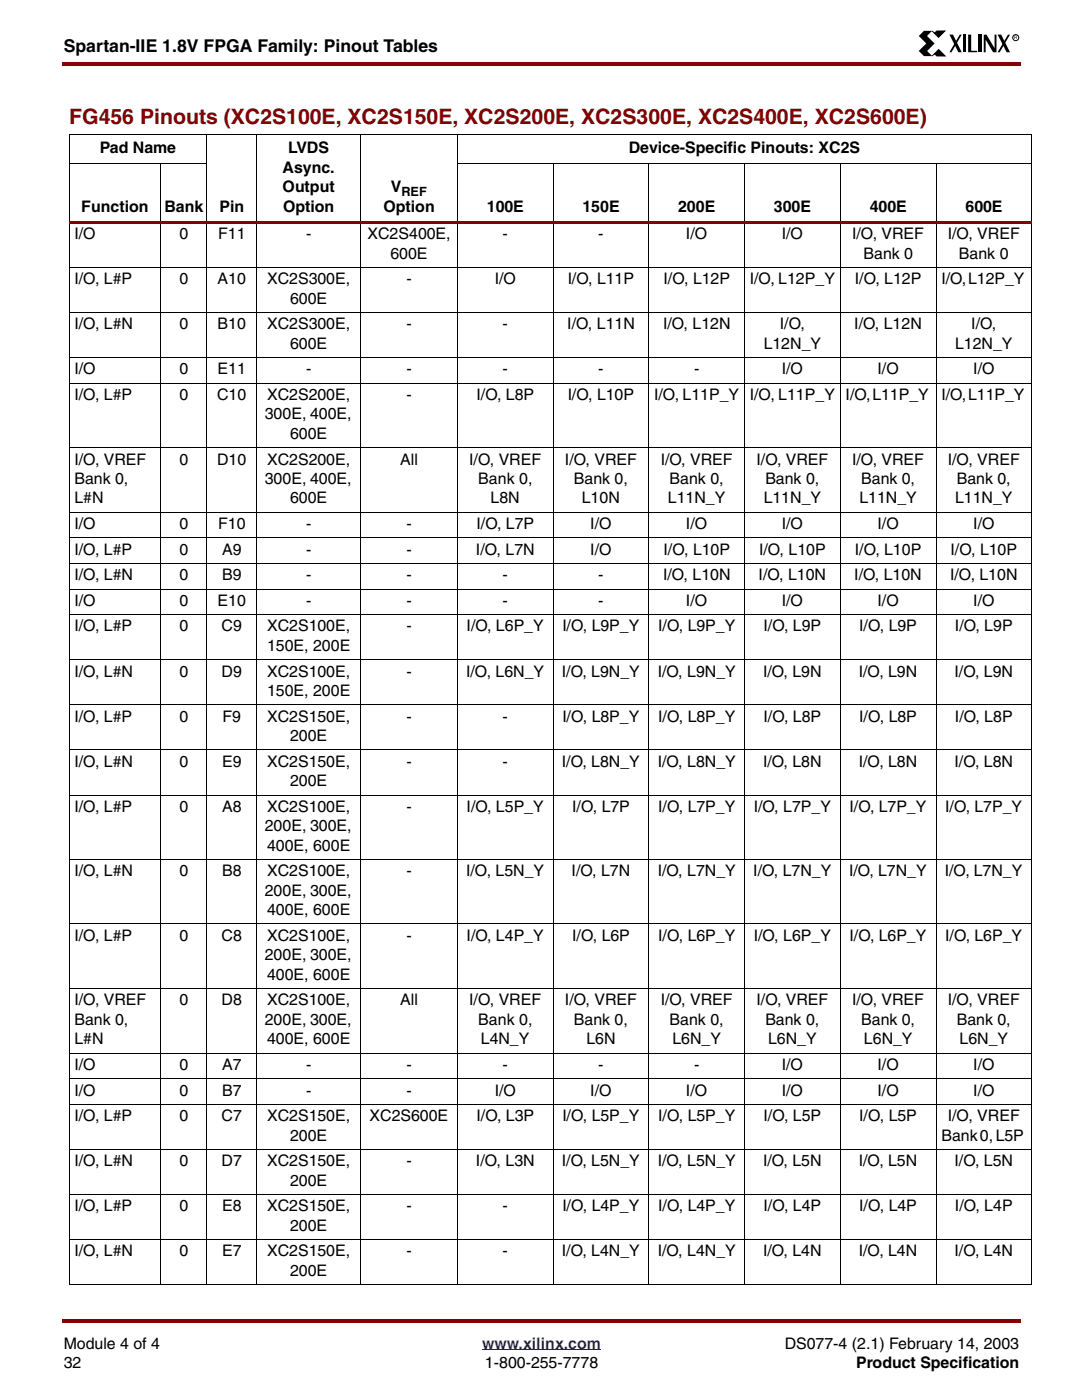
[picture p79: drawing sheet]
<svg xmlns="http://www.w3.org/2000/svg" width="216mm" height="279mm" viewBox="0 0 216 279" stroke-linecap="round" stroke-linejoin="round" font-family="sans-serif">
<defs><g id="words">
<text font-size="4.2" fill="#850000" x="13.8" y="24.8">FG456 Pinouts (XC2S100E, XC2S150E, XC2S200E, XC2S300E, XC2S400E, XC2S600E)</text>
<text font-size="3.5" x="12.7" y="10.5">Spartan-IIE 1.8V FPGA Family: Pinout Tables</text>
<g font-size="3.2">
<text x="19.9" y="30.6">Pad Name</text>
<text x="56.3" y="34.5">Async.</text>
<text x="57.5" y="30.6">LVDS</text>
<text x="125.4" y="30.6">Device-Specific Pinouts: XC2S</text>
<text x="56.3" y="38.4">Output</text>
<text x="77.9" y="38.4">V</text>
<text x="14.9" y="47.7">I/O</text>
<text x="16.2" y="42.2">Function</text>
<text x="32.8" y="42.2">Bank</text>
<text x="35.8" y="47.7">0</text>
<text x="43.5" y="47.7">F11</text>
<text x="43.8" y="42.2">Pin</text>
<text x="56.4" y="42.2">Option</text>
<text x="61" y="47.7">-</text>
<text x="73.3" y="47.7">XC2S400E,</text>
<text x="76.5" y="42.2">Option</text>
<text x="97.1" y="42.2">100E</text>
<text x="100.2" y="47.7">-</text>
<text x="116.2" y="42.2">150E</text>
<text x="119.3" y="47.7">-</text>
<text x="135.2" y="42.2">200E</text>
<text x="136.8" y="47.7">I/O</text>
<text x="154.3" y="42.2">300E</text>
<text x="155.9" y="47.7">I/O</text>
<text x="169.9" y="47.7">I/O, VREF</text>
<text x="173.4" y="42.2">400E</text>
<text x="189" y="47.7">I/O, VREF</text>
<text x="192.5" y="42.2">600E</text>
<text x="77.9" y="51.6">600E</text>
<text x="172.2" y="51.6">Bank 0</text>
<text x="191.2" y="51.6">Bank 0</text>
<text x="14.9" y="56.7">I/O, L#P</text>
<text x="35.8" y="56.7">0</text>
<text x="43.4" y="56.7">A10</text>
<text x="53.3" y="56.7">XC2S300E,</text>
<text x="81" y="56.7">-</text>
<text x="98.6" y="56.7">I/O</text>
<text x="113.2" y="56.7">I/O, L11P</text>
<text x="132.3" y="56.7">I/O, L12P</text>
<text x="149.5" y="56.7">I/O, L12P_Y</text>
<text x="170.4" y="56.7">I/O, L12P</text>
<text x="187.7" y="56.7">I/O, L12P_Y</text>
<text x="14.9" y="65.7">I/O, L#N</text>
<text x="35.8" y="65.7">0</text>
<text x="43.4" y="65.7">B10</text>
<text x="53.3" y="65.7">XC2S300E,</text>
<text x="57.9" y="60.6">600E</text>
<text x="81" y="65.7">-</text>
<text x="100.2" y="65.7">-</text>
<text x="113.1" y="65.7">I/O, L11N</text>
<text x="132.2" y="65.7">I/O, L12N</text>
<text x="155.5" y="65.7">I/O,</text>
<text x="170.3" y="65.7">I/O, L12N</text>
<text x="193.7" y="65.7">I/O,</text>
<text x="57.9" y="69.6">600E</text>
<text x="152.3" y="69.6">L12N_Y</text>
<text x="190.5" y="69.6">L12N_Y</text>
<text x="14.9" y="74.7">I/O</text>
<text x="35.8" y="74.7">0</text>
<text x="43.4" y="74.7">E11</text>
<text x="61" y="74.7">-</text>
<text x="81" y="74.7">-</text>
<text x="100.2" y="74.7">-</text>
<text x="119.3" y="74.7">-</text>
<text x="138.4" y="74.7">-</text>
<text x="155.9" y="74.7">I/O</text>
<text x="175" y="74.7">I/O</text>
<text x="194.1" y="74.7">I/O</text>
<text x="14.9" y="79.8">I/O, L#P</text>
<text x="35.8" y="79.8">0</text>
<text x="43.3" y="79.8">C10</text>
<text x="52.8" y="83.7">300E, 400E,</text>
<text x="53.3" y="79.8">XC2S200E,</text>
<text x="81" y="79.8">-</text>
<text x="95" y="79.8">I/O, L8P</text>
<text x="113.2" y="79.8">I/O, L10P</text>
<text x="130.4" y="79.8">I/O, L11P_Y</text>
<text x="149.5" y="79.8">I/O, L11P_Y</text>
<text x="168.6" y="79.8">I/O, L11P_Y</text>
<text x="187.7" y="79.8">I/O, L11P_Y</text>
<text x="57.9" y="87.6">600E</text>
<text x="14.9" y="92.7">I/O, VREF</text>
<text x="35.8" y="92.7">0</text>
<text x="43.3" y="92.7">D10</text>
<text x="53.3" y="92.7">XC2S200E,</text>
<text x="79.8" y="92.7">All</text>
<text x="93.6" y="92.7">I/O, VREF</text>
<text x="112.6" y="92.7">I/O, VREF</text>
<text x="131.7" y="92.7">I/O, VREF</text>
<text x="150.8" y="92.7">I/O, VREF</text>
<text x="169.9" y="92.7">I/O, VREF</text>
<text x="189" y="92.7">I/O, VREF</text>
<text x="14.9" y="96.6">Bank 0,</text>
<text x="14.9" y="100.5">L#N</text>
<text x="52.8" y="96.6">300E, 400E,</text>
<text x="57.9" y="100.5">600E</text>
<text x="95.4" y="96.6">Bank 0,</text>
<text x="97.8" y="100.5">L8N</text>
<text x="114.4" y="96.6">Bank 0,</text>
<text x="116" y="100.5">L10N</text>
<text x="133.2" y="100.5">L11N_Y</text>
<text x="133.5" y="96.6">Bank 0,</text>
<text x="152.3" y="100.5">L11N_Y</text>
<text x="152.6" y="96.6">Bank 0,</text>
<text x="171.4" y="100.5">L11N_Y</text>
<text x="171.7" y="96.6">Bank 0,</text>
<text x="190.5" y="100.5">L11N_Y</text>
<text x="190.8" y="96.6">Bank 0,</text>
<text x="14.9" y="105.6">I/O</text>
<text x="35.8" y="105.6">0</text>
<text x="43.5" y="105.6">F10</text>
<text x="61" y="105.6">-</text>
<text x="81" y="105.6">-</text>
<text x="95" y="105.6">I/O, L7P</text>
<text x="117.7" y="105.6">I/O</text>
<text x="136.8" y="105.6">I/O</text>
<text x="155.9" y="105.6">I/O</text>
<text x="175" y="105.6">I/O</text>
<text x="194.1" y="105.6">I/O</text>
<text x="14.9" y="110.7">I/O, L#P</text>
<text x="35.8" y="110.7">0</text>
<text x="44.3" y="110.7">A9</text>
<text x="61" y="110.7">-</text>
<text x="81" y="110.7">-</text>
<text x="94.9" y="110.7">I/O, L7N</text>
<text x="117.7" y="110.7">I/O</text>
<text x="132.3" y="110.7">I/O, L10P</text>
<text x="151.3" y="110.7">I/O, L10P</text>
<text x="170.4" y="110.7">I/O, L10P</text>
<text x="189.5" y="110.7">I/O, L10P</text>
<text x="14.9" y="115.8">I/O, L#N</text>
<text x="35.8" y="115.8">0</text>
<text x="44.3" y="115.8">B9</text>
<text x="61" y="115.8">-</text>
<text x="81" y="115.8">-</text>
<text x="100.2" y="115.8">-</text>
<text x="119.3" y="115.8">-</text>
<text x="132.2" y="115.8">I/O, L10N</text>
<text x="151.3" y="115.8">I/O, L10N</text>
<text x="170.3" y="115.8">I/O, L10N</text>
<text x="189.4" y="115.8">I/O, L10N</text>
<text x="14.9" y="120.9">I/O</text>
<text x="35.8" y="120.9">0</text>
<text x="43.4" y="120.9">E10</text>
<text x="61" y="120.9">-</text>
<text x="81" y="120.9">-</text>
<text x="100.2" y="120.9">-</text>
<text x="119.3" y="120.9">-</text>
<text x="136.8" y="120.9">I/O</text>
<text x="155.9" y="120.9">I/O</text>
<text x="175" y="120.9">I/O</text>
<text x="194.1" y="120.9">I/O</text>
<text x="14.9" y="126">I/O, L#P</text>
<text x="35.8" y="126">0</text>
<text x="44.2" y="126">C9</text>
<text x="53.3" y="126">XC2S100E,</text>
<text x="53.3" y="129.9">150E, 200E</text>
<text x="81" y="126">-</text>
<text x="93" y="126">I/O, L6P_Y</text>
<text x="112.1" y="126">I/O, L9P_Y</text>
<text x="131.2" y="126">I/O, L9P_Y</text>
<text x="152.2" y="126">I/O, L9P</text>
<text x="171.3" y="126">I/O, L9P</text>
<text x="190.4" y="126">I/O, L9P</text>
<text x="14.9" y="135">I/O, L#N</text>
<text x="35.8" y="135">0</text>
<text x="44.2" y="135">D9</text>
<text x="53.3" y="135">XC2S100E,</text>
<text x="81" y="135">-</text>
<text x="93" y="135">I/O, L6N_Y</text>
<text x="112.1" y="135">I/O, L9N_Y</text>
<text x="131.1" y="135">I/O, L9N_Y</text>
<text x="152.1" y="135">I/O, L9N</text>
<text x="171.2" y="135">I/O, L9N</text>
<text x="190.3" y="135">I/O, L9N</text>
<text x="53.3" y="138.9">150E, 200E</text>
<text x="14.9" y="144">I/O, L#P</text>
<text x="35.8" y="144">0</text>
<text x="44.4" y="144">F9</text>
<text x="53.3" y="144">XC2S150E,</text>
<text x="57.9" y="147.9">200E</text>
<text x="81" y="144">-</text>
<text x="100.2" y="144">-</text>
<text x="112.1" y="144">I/O, L8P_Y</text>
<text x="131.2" y="144">I/O, L8P_Y</text>
<text x="152.2" y="144">I/O, L8P</text>
<text x="171.3" y="144">I/O, L8P</text>
<text x="190.4" y="144">I/O, L8P</text>
<text x="14.9" y="153">I/O, L#N</text>
<text x="35.8" y="153">0</text>
<text x="44.3" y="153">E9</text>
<text x="53.3" y="153">XC2S150E,</text>
<text x="81" y="153">-</text>
<text x="100.2" y="153">-</text>
<text x="112.1" y="153">I/O, L8N_Y</text>
<text x="131.1" y="153">I/O, L8N_Y</text>
<text x="152.1" y="153">I/O, L8N</text>
<text x="171.2" y="153">I/O, L8N</text>
<text x="190.3" y="153">I/O, L8N</text>
<text x="57.9" y="156.9">200E</text>
<text x="14.9" y="162">I/O, L#P</text>
<text x="35.8" y="162">0</text>
<text x="44.3" y="162">A8</text>
<text x="52.8" y="165.9">200E, 300E,</text>
<text x="53.3" y="162">XC2S100E,</text>
<text x="81" y="162">-</text>
<text x="93" y="162">I/O, L5P_Y</text>
<text x="114.1" y="162">I/O, L7P</text>
<text x="131.2" y="162">I/O, L7P_Y</text>
<text x="150.3" y="162">I/O, L7P_Y</text>
<text x="169.4" y="162">I/O, L7P_Y</text>
<text x="188.5" y="162">I/O, L7P_Y</text>
<text x="53.3" y="169.8">400E, 600E</text>
<text x="14.9" y="174.9">I/O, L#N</text>
<text x="35.8" y="174.9">0</text>
<text x="44.3" y="174.9">B8</text>
<text x="52.8" y="178.8">200E, 300E,</text>
<text x="53.3" y="174.9">XC2S100E,</text>
<text x="81" y="174.9">-</text>
<text x="93" y="174.9">I/O, L5N_Y</text>
<text x="114" y="174.9">I/O, L7N</text>
<text x="131.1" y="174.9">I/O, L7N_Y</text>
<text x="150.2" y="174.9">I/O, L7N_Y</text>
<text x="169.3" y="174.9">I/O, L7N_Y</text>
<text x="188.4" y="174.9">I/O, L7N_Y</text>
<text x="53.3" y="182.7">400E, 600E</text>
<text x="14.9" y="187.7">I/O, L#P</text>
<text x="35.8" y="187.7">0</text>
<text x="44.2" y="187.7">C8</text>
<text x="52.8" y="191.6">200E, 300E,</text>
<text x="53.3" y="187.7">XC2S100E,</text>
<text x="81" y="187.7">-</text>
<text x="93" y="187.7">I/O, L4P_Y</text>
<text x="114.1" y="187.7">I/O, L6P</text>
<text x="131.2" y="187.7">I/O, L6P_Y</text>
<text x="150.3" y="187.7">I/O, L6P_Y</text>
<text x="169.4" y="187.7">I/O, L6P_Y</text>
<text x="188.5" y="187.7">I/O, L6P_Y</text>
<text x="53.3" y="195.5">400E, 600E</text>
<text x="14.9" y="200.7">I/O, VREF</text>
<text x="35.8" y="200.7">0</text>
<text x="44.2" y="200.7">D8</text>
<text x="53.3" y="200.7">XC2S100E,</text>
<text x="79.8" y="200.7">All</text>
<text x="93.6" y="200.7">I/O, VREF</text>
<text x="112.6" y="200.7">I/O, VREF</text>
<text x="131.7" y="200.7">I/O, VREF</text>
<text x="150.8" y="200.7">I/O, VREF</text>
<text x="169.9" y="200.7">I/O, VREF</text>
<text x="189" y="200.7">I/O, VREF</text>
<text x="14.9" y="204.5">Bank 0,</text>
<text x="14.9" y="208.4">L#N</text>
<text x="52.8" y="204.5">200E, 300E,</text>
<text x="53.3" y="208.4">400E, 600E</text>
<text x="95.4" y="204.5">Bank 0,</text>
<text x="95.9" y="208.4">L4N_Y</text>
<text x="114.4" y="204.5">Bank 0,</text>
<text x="116.9" y="208.4">L6N</text>
<text x="133.5" y="204.5">Bank 0,</text>
<text x="134.1" y="208.4">L6N_Y</text>
<text x="152.6" y="204.5">Bank 0,</text>
<text x="153.2" y="208.4">L6N_Y</text>
<text x="171.7" y="204.5">Bank 0,</text>
<text x="172.3" y="208.4">L6N_Y</text>
<text x="190.8" y="204.5">Bank 0,</text>
<text x="191.3" y="208.4">L6N_Y</text>
<text x="14.9" y="213.5">I/O</text>
<text x="35.8" y="213.5">0</text>
<text x="44.3" y="213.5">A7</text>
<text x="61" y="213.5">-</text>
<text x="81" y="213.5">-</text>
<text x="100.2" y="213.5">-</text>
<text x="119.3" y="213.5">-</text>
<text x="138.4" y="213.5">-</text>
<text x="155.9" y="213.5">I/O</text>
<text x="175" y="213.5">I/O</text>
<text x="194.1" y="213.5">I/O</text>
<text x="14.9" y="218.7">I/O</text>
<text x="35.8" y="218.7">0</text>
<text x="44.3" y="218.7">B7</text>
<text x="61" y="218.7">-</text>
<text x="81" y="218.7">-</text>
<text x="98.6" y="218.7">I/O</text>
<text x="117.7" y="218.7">I/O</text>
<text x="136.8" y="218.7">I/O</text>
<text x="155.9" y="218.7">I/O</text>
<text x="175" y="218.7">I/O</text>
<text x="194.1" y="218.7">I/O</text>
<text x="14.9" y="223.7">I/O, L#P</text>
<text x="35.8" y="223.7">0</text>
<text x="44.2" y="223.7">C7</text>
<text x="53.3" y="223.7">XC2S150E,</text>
<text x="57.9" y="227.6">200E</text>
<text x="73.7" y="223.7">XC2S600E</text>
<text x="95" y="223.7">I/O, L3P</text>
<text x="112.1" y="223.7">I/O, L5P_Y</text>
<text x="131.2" y="223.7">I/O, L5P_Y</text>
<text x="152.2" y="223.7">I/O, L5P</text>
<text x="171.3" y="223.7">I/O, L5P</text>
<text x="187.7" y="227.6">Bank 0, L5P</text>
<text x="189" y="223.7">I/O, VREF</text>
<text x="14.9" y="232.7">I/O, L#N</text>
<text x="35.8" y="232.7">0</text>
<text x="44.2" y="232.7">D7</text>
<text x="53.3" y="232.7">XC2S150E,</text>
<text x="81" y="232.7">-</text>
<text x="94.9" y="232.7">I/O, L3N</text>
<text x="112.1" y="232.7">I/O, L5N_Y</text>
<text x="131.1" y="232.7">I/O, L5N_Y</text>
<text x="152.1" y="232.7">I/O, L5N</text>
<text x="171.2" y="232.7">I/O, L5N</text>
<text x="190.3" y="232.7">I/O, L5N</text>
<text x="57.9" y="236.6">200E</text>
<text x="14.9" y="241.8">I/O, L#P</text>
<text x="35.8" y="241.8">0</text>
<text x="44.3" y="241.8">E8</text>
<text x="53.3" y="241.8">XC2S150E,</text>
<text x="57.9" y="245.6">200E</text>
<text x="81" y="241.8">-</text>
<text x="100.2" y="241.8">-</text>
<text x="112.1" y="241.8">I/O, L4P_Y</text>
<text x="131.2" y="241.8">I/O, L4P_Y</text>
<text x="152.2" y="241.8">I/O, L4P</text>
<text x="171.3" y="241.8">I/O, L4P</text>
<text x="190.4" y="241.8">I/O, L4P</text>
<text x="14.9" y="250.7">I/O, L#N</text>
<text x="35.8" y="250.7">0</text>
<text x="44.3" y="250.7">E7</text>
<text x="53.3" y="250.7">XC2S150E,</text>
<text x="81" y="250.7">-</text>
<text x="100.2" y="250.7">-</text>
<text x="112.1" y="250.7">I/O, L4N_Y</text>
<text x="131.1" y="250.7">I/O, L4N_Y</text>
<text x="152.1" y="250.7">I/O, L4N</text>
<text x="171.2" y="250.7">I/O, L4N</text>
<text x="190.3" y="250.7">I/O, L4N</text>
<text x="57.9" y="254.6">200E</text>
<text x="12.7" y="269.2">Module 4 of 4</text>
<text x="156.5" y="269.2">DS077-4 (2.1) February 14, 2003</text>
<text x="12.7" y="273.1">32</text>
<text x="96.7" y="273.1">1-800-255-7778</text>
<text x="170.7" y="273.1">Product Specification</text>
</g>
<text font-size="3.2" fill="#00f" x="96.1" y="269.2">www.xilinx.com</text>
<text font-size="2.5" x="80.1" y="39.2">REF</text>
<text font-size="1" x="202.2" y="7.9">R</text>
</g></defs>
<g fill="#850000">
<path d="M12.4 12.4h.3v.7h-.3z"/>
<path d="M12.7 12.4h190.8v.7h-190.8z"/>
</g>
<path d="M12.7 267h190.5v9.9h-190.5z" fill="#fff"/>
<path d="M96.1 269.4h23.7" fill="none" stroke="#00f" stroke-width=".2"/>
<g fill="#850000">
<path d="M12.4 263.2h.3v.7h-.3z"/>
<path d="M12.7 263.2h190.8v.7h-190.8z"/>
</g>
<path d="M183.1 6.1h20.1v5.2h-20.1z" fill="#fff"/>
<path d="M184.2 6.2h1.7l-1.1 1 1.6 1.5-1.5 1.5 1 1h-1.7l-1-1 1.5-1.5-1.5-1.5zM189.3 6.9h.7l1.8 3.5h-.7zM191.4 6.9h.4l-2.1 3.5h-.4zM192 6.9h.6v3.5h-.6zM193 6.9h.6v3.2h1.2v.3h-1.8zM195.1 6.9h.6v3.5h-.6zM196.2 6.9h.5l1.6 2.7v-2.7h.4v3.5h-.7l-1.5-2.5v2.5h-.3zM198.9 6.9h.7l1.8 3.5h-.7zM201 6.9h.4l-2.1 3.5h-.4z" fill="#000"/>
<path d="M185.9 6.2l.4 .4 .5-.4h1.6l-1.3 1.3zM186.3 10.7l-.4 .5 1.3-1.3 1.3 1.3h-1.7z" fill="#000" stroke="#000" stroke-width=".2"/>
<g fill="none" stroke="#000" stroke-width=".2">
<path d="M13.8 26.9h191.9M13.8 32.7h27.5M13.8 26.9v229.4M32 32.7v223.7M41.2 26.8v229.6M51.2 26.8v229.6M71.9 26.8v229.6M91.1 32.7h114.6M91.2 26.8v229.6M110.3 32.7v223.7M129.4 32.7v223.7M148.5 32.7v223.7"/>
<path d="M167.6 32.7v223.7M186.6 32.7v223.7M205.7 26.9v229.4"/>
<circle cx="202.5" cy="7.5" r=".6"/>
</g>
<path d="M13.8 44.1h191.9v.6h-191.9z" fill="#850000"/>
<g fill="none" stroke="#000" stroke-width=".2">
<path d="M13.8 53.3h191.9M13.8 62.4h191.9M13.8 71.3h191.9M13.8 76.5h191.9M13.8 89.3h191.9M13.8 102.2h191.9M13.8 107.3h191.9M13.8 112.4h191.9M13.8 117.6h191.9M13.8 122.7h191.9M13.8 131.7h191.9M13.8 140.7h191.9"/>
<path d="M13.8 149.6h191.9M13.8 158.7h191.9M13.8 171.5h191.9M13.8 184.4h191.9M13.8 197.3h191.9M13.8 210.2h191.9M13.8 215.3h191.9M13.8 220.4h191.9M13.8 229.4h191.9M13.8 238.4h191.9M13.8 247.4h191.9M13.8 256.4h191.9"/>
</g>
<use href="#words"/>
</svg>
